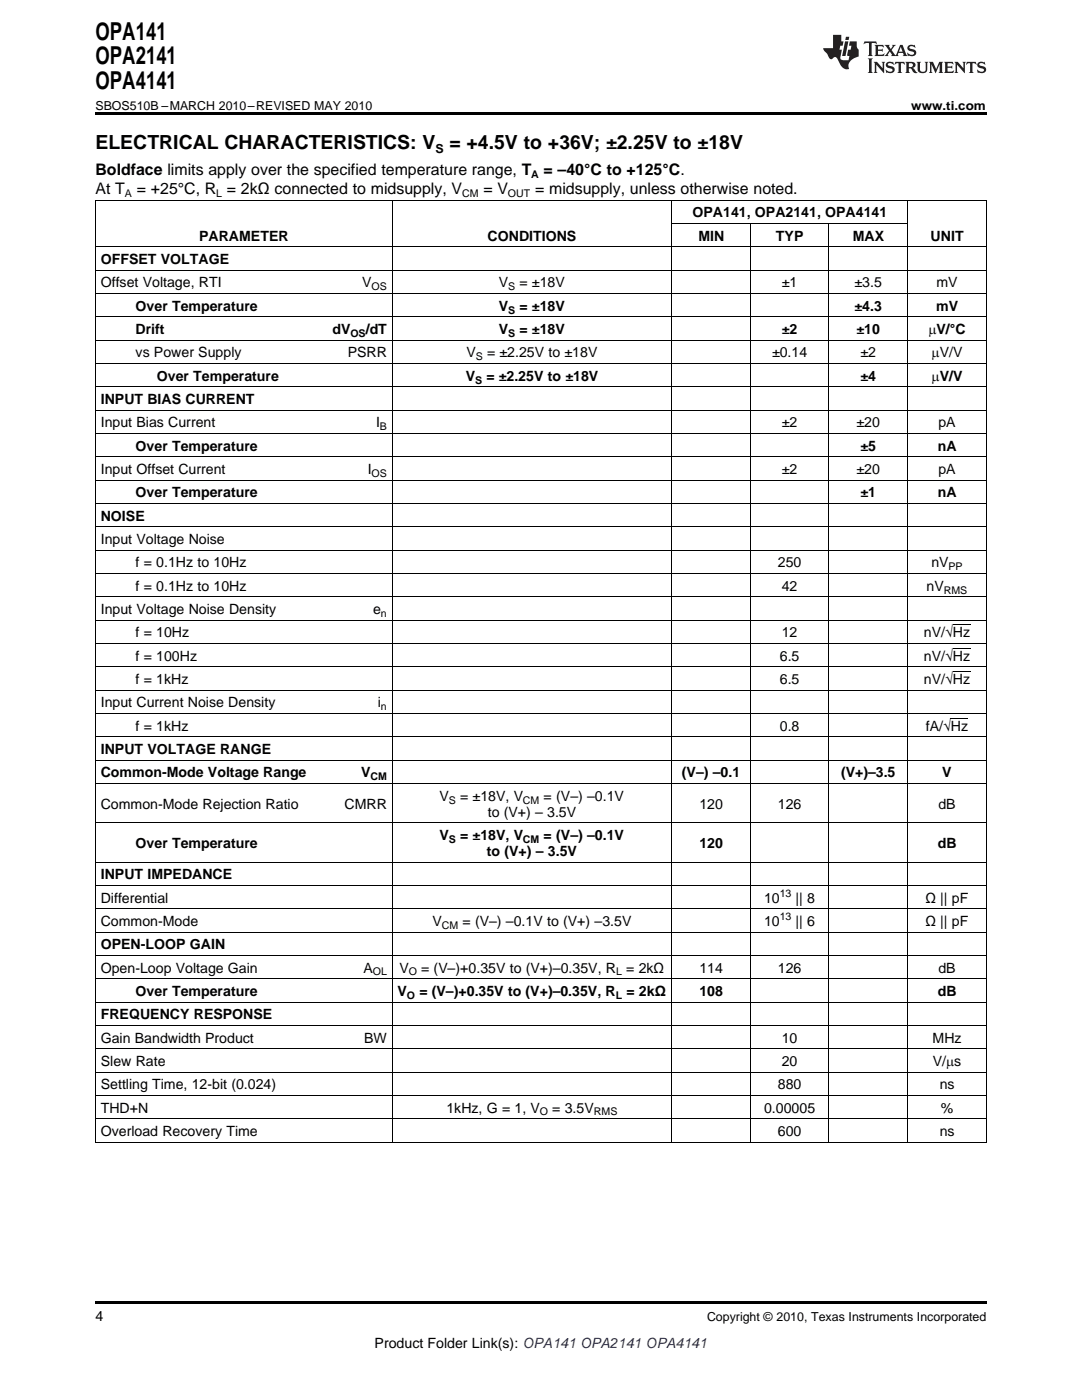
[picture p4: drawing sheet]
<svg xmlns="http://www.w3.org/2000/svg" width="216mm" height="279mm" viewBox="0 0 216 279" stroke-linecap="round" stroke-linejoin="round" font-family="sans-serif">
<defs><g id="words">
<g font-size="4.9">
<text x="19" y="7.9">OPA141</text>
<text x="19" y="12.8">OPA2141</text>
<text x="19" y="17.8">OPA4141</text>
</g>
<g font-size="3.9">
<text x="19" y="29.7">ELECTRICAL CHARACTERISTICS: V</text>
<text x="89.7" y="29.7">= +4.5V to +36V; ±2.25V to ±18V</text>
</g>
<g font-size="3.2">
<text x="19" y="34.9">Boldface limits apply over the specified temperature range, T</text>
<text x="108.5" y="34.9">= –40°C to +125°C.</text>
<text x="19" y="38.7">At T</text>
<text x="27.3" y="38.7">= +25°C, R = 2kΩ connected to midsupply, V</text>
<text x="96.5" y="38.7">= V</text>
<text x="106.8" y="38.7">= midsupply, unless otherwise noted.</text>
</g>
<g font-size="2.8">
<text x="138.2" y="43.4">OPA141, OPA2141, OPA4141</text>
<text x="20.1" y="52.7">OFFSET VOLTAGE</text>
<text x="39.7" y="48">PARAMETER</text>
<text x="97.3" y="48">CONDITIONS</text>
<text x="139.3" y="48">MIN</text>
<text x="154.8" y="48">TYP</text>
<text x="170.1" y="48">MAX</text>
<text x="185.7" y="48">UNIT</text>
<text x="20.1" y="57.4">Offset Voltage, RTI</text>
<text x="72.3" y="57.4">V</text>
<text x="99.6" y="57.4">V</text>
<text x="103.7" y="57.4">= ±18V</text>
<text x="156" y="57.4">±1</text>
<text x="170.5" y="57.4">±3.5</text>
<text x="186.9" y="57.4">mV</text>
<text x="27.1" y="62">Over Temperature</text>
<text x="99.6" y="62">V</text>
<text x="103.7" y="62">= ±18V</text>
<text x="170.5" y="62">±4.3</text>
<text x="186.8" y="62">mV</text>
<text x="27.1" y="66.7">Drift</text>
<text x="27.1" y="71.3">vs Power Supply</text>
<text x="66.3" y="66.7">dV</text>
<text x="69.4" y="71.3">PSRR</text>
<text x="73" y="66.7">/dT</text>
<text x="93.1" y="71.3">V</text>
<text x="97.2" y="71.3">= ±2.25V to ±18V</text>
<text x="99.6" y="66.7">V</text>
<text x="103.7" y="66.7">= ±18V</text>
<text x="154.1" y="71.3">±0.14</text>
<text x="156" y="66.7">±2</text>
<text x="170.9" y="66.7">±10</text>
<text x="171.7" y="71.3">±2</text>
<text x="185.2" y="66.7">mV/°C</text>
<text x="185.9" y="71.3">mV/V</text>
<text x="92.9" y="76">V</text>
<text x="97" y="76">= ±2.25V to ±18V</text>
<text x="171.7" y="76">±4</text>
<text x="185.9" y="76">mV/V</text>
<text x="20.1" y="80.6">INPUT BIAS CURRENT</text>
<text x="20.1" y="85.3">Input Bias Current</text>
<text x="27.1" y="90">Over Temperature</text>
<text x="75" y="85.3">I</text>
<text x="156" y="85.3">±2</text>
<text x="170.9" y="85.3">±20</text>
<text x="171.7" y="90">±5</text>
<text x="187.1" y="90">nA</text>
<text x="187.3" y="85.3">pA</text>
<text x="20.1" y="94.6">Input Offset Current</text>
<text x="73.4" y="94.6">I</text>
<text x="156" y="94.6">±2</text>
<text x="170.9" y="94.6">±20</text>
<text x="187.3" y="94.6">pA</text>
<text x="27.1" y="99.3">Over Temperature</text>
<text x="171.7" y="99.3">±1</text>
<text x="187.1" y="99.3">nA</text>
<text x="20.1" y="103.9">NOISE</text>
<text x="20.1" y="108.6">Input Voltage Noise</text>
<text x="27.1" y="113.2">f = 0.1Hz to 10Hz</text>
<text x="155.2" y="113.2">250</text>
<text x="185.8" y="113.2">nV</text>
<text x="27.1" y="117.9">f = 0.1Hz to 10Hz</text>
<text x="156" y="117.9">42</text>
<text x="184.9" y="117.9">nV</text>
<text x="20.1" y="122.6">Input Voltage Noise Density</text>
<text x="74.5" y="122.6">e</text>
<text x="27.1" y="127.2">f = 10Hz</text>
<text x="27.1" y="131.9">f = 100Hz</text>
<text x="155.6" y="131.9">6.5</text>
<text x="156" y="127.2">12</text>
<text x="184.4" y="127.2">nV/√Hz</text>
<text x="184.4" y="131.9">nV/√Hz</text>
<text x="27.1" y="136.5">f = 1kHz</text>
<text x="155.6" y="136.5">6.5</text>
<text x="184.4" y="136.5">nV/√Hz</text>
<text x="20.1" y="141.2">Input Current Noise Density</text>
<text x="75.4" y="141.2">i</text>
<text x="27.1" y="145.8">f = 1kHz</text>
<text x="155.6" y="145.8">0.8</text>
<text x="184.7" y="145.8">fA/√Hz</text>
<text x="20.1" y="150.5">INPUT VOLTAGE RANGE</text>
<text x="20.1" y="155.2">Common-Mode Voltage Range</text>
<text x="72.1" y="155.2">V</text>
<text x="136.1" y="155.2">(V–) –0.1</text>
<text x="167.8" y="155.2">(V+)–3.5</text>
<text x="188" y="155.2">V</text>
<text x="20.1" y="161.4">Common-Mode Rejection Ratio</text>
<text x="68.8" y="161.4">CMRR</text>
<text x="87.7" y="159.8">V</text>
<text x="91.8" y="159.8">= ±18V, V</text>
<text x="108.5" y="159.8">= (V–) –0.1V</text>
<text x="139.6" y="161.4">120</text>
<text x="155.2" y="161.4">126</text>
<text x="187.3" y="161.4">dB</text>
<text x="87.7" y="167.6">V</text>
<text x="91.8" y="167.6">= ±18V, V</text>
<text x="97.3" y="163">to (V+) – 3.5V</text>
<text x="108.5" y="167.6">= (V–) –0.1V</text>
<text x="27.1" y="169.2">Over Temperature</text>
<text x="97.2" y="170.8">to (V+) – 3.5V</text>
<text x="139.6" y="169.2">120</text>
<text x="187.1" y="169.2">dB</text>
<text x="20.1" y="175.5">INPUT IMPEDANCE</text>
<text x="20.1" y="180.1">Differential</text>
<text x="20.1" y="184.8">Common-Mode</text>
<text x="86.3" y="184.8">V</text>
<text x="92.3" y="184.8">= (V–) –0.1V to (V+) –3.5V</text>
<text x="152.5" y="180.1">10</text>
<text x="152.5" y="184.8">10</text>
<text x="158.7" y="180.1">|| 8</text>
<text x="158.7" y="184.8">|| 6</text>
<text x="184.7" y="180.1">Ω || pF</text>
<text x="184.7" y="184.8">Ω || pF</text>
<text x="20.1" y="189.4">OPEN-LOOP GAIN</text>
<text x="20.1" y="194.1">Open-Loop Voltage Gain</text>
<text x="72.5" y="194.1">A</text>
<text x="79.7" y="194.1">V</text>
<text x="84" y="194.1">= (V–)+0.35V to (V+)–0.35V, R</text>
<text x="125" y="194.1">= 2kΩ</text>
<text x="139.6" y="194.1">114</text>
<text x="155.2" y="194.1">126</text>
<text x="187.3" y="194.1">dB</text>
<text x="20.1" y="203.4">FREQUENCY RESPONSE</text>
<text x="27.1" y="198.8">Over Temperature</text>
<text x="79.3" y="198.8">V</text>
<text x="83.7" y="198.8">= (V–)+0.35V to (V+)–0.35V, R</text>
<text x="125" y="198.8">= 2kΩ</text>
<text x="139.6" y="198.8">108</text>
<text x="187.1" y="198.8">dB</text>
<text x="20.1" y="208.1">Gain Bandwidth Product</text>
<text x="72.7" y="208.1">BW</text>
<text x="156" y="208.1">10</text>
<text x="186.1" y="208.1">MHz</text>
<text x="20.1" y="212.7">Slew Rate</text>
<text x="156" y="212.7">20</text>
<text x="186.1" y="212.7">V/ms</text>
<text x="20.1" y="217.4">Settling Time, 12-bit (0.024)</text>
<text x="155.2" y="217.4">880</text>
<text x="187.5" y="217.4">ns</text>
<text x="20.1" y="222">THD+N</text>
<text x="20.1" y="226.7">Overload Recovery Time</text>
<text x="89.1" y="222">1kHz, G = 1, V</text>
<text x="110.2" y="222">= 3.5V</text>
<text x="152.5" y="222">0.00005</text>
<text x="155.2" y="226.7">600</text>
<text x="187.5" y="226.7">ns</text>
<text x="187.7" y="222">%</text>
<text x="19" y="263.6">4</text>
<text x="74.8" y="269">Product Folder Link(s): OPA141 OPA2141 OPA4141</text>
</g>
<text font-size="2.8" fill="#fff" x="27.1" y="76">xxxOver Temperature</text>
<g font-size="2.5">
<text x="19" y="21.9">SBOS510B –MARCH 2010–REVISED MAY 2010</text>
<text x="181.8" y="21.9">www.ti.com</text>
<text x="86.9" y="30.5">S</text>
<text x="141.1" y="263.6">Copyright © 2010, Texas Instruments Incorporated</text>
</g>
<g font-size="2.1">
<text x="106" y="35.5">A</text>
<text x="24.9" y="39.4">A</text>
<text x="43.1" y="39.4">L</text>
<text x="92.2" y="39.4">CM</text>
<text x="101.4" y="39.4">OUT</text>
<text x="74.2" y="57.9">OS</text>
<text x="101.4" y="57.9">S</text>
<text x="101.4" y="62.6">S</text>
<text x="69.9" y="67.2">OS</text>
<text x="94.9" y="71.9">S</text>
<text x="101.4" y="67.2">S</text>
<text x="94.8" y="76.6">S</text>
<text x="75.8" y="85.9">B</text>
<text x="74.2" y="95.2">OS</text>
<text x="189.3" y="113.8">PP</text>
<text x="188.3" y="118.5">RMS</text>
<text x="76" y="123.1">n</text>
<text x="76" y="141.7">n</text>
<text x="73.9" y="155.7">CM</text>
<text x="89.6" y="160.4">S</text>
<text x="104.4" y="160.4">CM</text>
<text x="89.6" y="168.2">S</text>
<text x="104.4" y="168.2">CM</text>
<text x="155.6" y="179">13</text>
<text x="88.2" y="185.3">CM</text>
<text x="155.6" y="183.7">13</text>
<text x="74.4" y="194.7">OL</text>
<text x="81.6" y="194.7">O</text>
<text x="122.9" y="194.7">L</text>
<text x="81.2" y="199.3">O</text>
<text x="122.9" y="199.3">L</text>
<text x="107.7" y="222.6">O</text>
<text x="118.5" y="222.6">RMS</text>
</g>
</g></defs>
<g fill="#231f20">
<path d="M172.5 8.3l-.1 .5 .4-.2h.6v.1v2.1l-.2 .4h.9l-.2-.4v-2.1l.1-.1h.5l.5 .2-.2-.5zM174.5 9l.2 .3v1.5l-.2 .4h1.8l.2-.6a1.04 1.04 0 0 1-1.3 .2v-.7h.6l.3 .2v-.6l-.3 .2h-.6v-.6l.8-.1 .4 .3-.2-.5zM176.5 9l.9 1.1-.9 1.1h.8l-.2-.2 .4-.7 .5 .7-.2 .2h1.5l-.2-.2 .2-.4h.9l.1 .4-.2 .2h1l-.3-.3-.7-1.9h-.5l-.9 2-.8-1 .9-1h-.8l.1 .3-.4 .5-.3-.6 .1-.2zM179.7 9.3l.4 1h-.7zM181.3 9.1a.63 .63 0 0 0-.2 .7 .63 .63 0 0 0 .6 .4l.6 .2 .1 .2a.75 .75 0 0 1-.7 .4 .75 .75 0 0 1-.6-.5l.1 .7 .1-.1a1.11 1.11 0 0 0 1.5-.6 1.13 1.13 0 0 0-1.2-.8l-.1-.4a1.04 1.04 0 0 1 1.2 .2l-.2-.5-.2 .1-.4-.2zM173.2 11.7l.2 .3v2.2l-.2 .4h1l-.3-.4v-2.2l.3-.3zM174.3 12.3l.3 .4v1.5l-.3 .4h.8l-.2-.4v-1.3l1.5 1.7v-1.9l.2-.4h-.7l.2 .4v.9l-1.1-1.3zM177 12.5a.62 .62 0 0 0-.2 .7 .62 .62 0 0 0 .6 .4l.6 .1 .1 .3a.76 .76 0 0 1-.7 .3 .76 .76 0 0 1-.7-.4l.2 .7 .1-.1a1.11 1.11 0 0 0 1.5-.6 1.13 1.13 0 0 0-1.2-.8l-.1-.4a1.04 1.04 0 0 1 1.2 .2l-.2-.6-.2 .1-.5-.1zM178.7 12.3l-.2 .7a.61 .61 0 0 1 .8-.4v1.6l-.2 .4h.9l-.2-.4v-1.6a.63 .63 0 0 1 .7 .4l-.1-.7zM180.6 12.3l.3 .4v1.5l-.3 .4h1l-.2-.2-.1-.8 .6 .2a.76 .76 0 0 0 1.2 .7l-1-1a.58 .58 0 0 0 .6-.5 .58 .58 0 0 0-.5-.6zM181.4 12.7l.1-.1a.45 .45 0 0 1 .5 .1 .45 .45 0 0 1 .1 .5l-.8 .2zM182.9 12.3l.2 .2a2.17 2.17 0 0 0 .3 1.9 .99 .99 0 0 0 1.6-.6v-1.1l.2-.4h-.7l.2 .2a1.92 1.92 0 0 1-.2 1.8 .6 .6 0 0 1-.9-.5v-1.1l.2-.4zM185.4 12.3l.2 .4v1.5l-.2 .4h.7l-.2-.4v-1.4l.8 1.8 .8-1.8v1.4l-.2 .4h.9l-.2-.4v-1.5l.2-.4h-.8l-.6 1.5-.6-1.5zM188.4 12.3l.2 .4v1.5l-.2 .4h1.8l.1-.6a1.04 1.04 0 0 1-1.2 .2v-.7h.5l.4 .2v-.6l-.4 .2h-.5v-.7h.8l.3 .3-.1-.6zM190.5 12.3l.2 .4v1.5l-.2 .4h.7l-.2-.4v-1.3l1.5 1.7v-1.9l.2-.4h-.7l.2 .4v.9l-1.1-1.3zM192.9 12.3l-.1 .7a.61 .61 0 0 1 .7-.4l.1 1.6-.3 .4h1l-.3-.4 .1-1.6a.63 .63 0 0 1 .7 .4l-.1-.7zM195.2 12.5a.62 .62 0 0 0-.2 .7 .62 .62 0 0 0 .6 .4l.6 .1 .1 .3a.76 .76 0 0 1-.7 .3 .76 .76 0 0 1-.6-.4l.1 .7 .1-.1a1.11 1.11 0 0 0 1.6-.6 1.13 1.13 0 0 0-1.3-.8l-.1-.4a1.04 1.04 0 0 1 1.2 .2l-.1-.6-.2 .1-.5-.1z"/>
<path d="M166.2 7v2.6h-1.9v.4l.8 .9a.91 .91 0 0 0 1 .9 .56 .56 0 0 1 .5-.4 .56 .56 0 0 1 .5 .3l.4 .8a1.53 1.53 0 0 0 1.9 1.2 1.54 1.54 0 0 1 1-2.1l.9-.3v-1.4a1.52 1.52 0 0 1-.4-1.6h-1.3l-.2 .8h.5l-.2 .8h-.5l-.1 1v.2l.4 .1-.2 .8a1.93 1.93 0 0 1-1.6-.2l.3-1.9h-.5l.2-.8h.4l.2-.8h-.4v-1.3zM168.6 8.3l-.6 2.9h.7l.6-2.9zM168.8 7.3l-.1 .7h.6l.2-.7z"/>
</g>
<path d="M19 22.5h177.8v.5h-177.8zM19 259.7h177.8v.5h-177.8z" fill="#000"/>
<g fill="none" stroke="#000" stroke-width=".2">
<path d="M19 40h177.8M19 58.6h177.8M19 53.9h177.8M19 49.3h177.8M19.1 40v188M78.2 40v188M134 40v188M134.1 44.6h47.1M149.7 44.7v183.3M165.4 44.7v183.3M181.1 40v188M196.8 40v188"/>
<path d="M19 77.2h177.8M19 72.5h177.8M19 67.9h177.8M19 63.2h177.8M19 95.8h177.8M19 91.2h177.8M19 86.5h177.8M19 81.9h177.8M19 119.1h177.8M19 114.5h177.8M19 109.8h177.8M19 105.1h177.8"/>
<path d="M19 100.5h177.8M19 137.7h177.8M19 133.1h177.8M19 128.4h177.8M19 123.8h177.8M190.1 134h3.5M190.1 129.4h3.5M190.1 124.7h3.5M19 156.4h177.8M19 151.7h177.8M19 147.1h177.8M19 142.4h177.8"/>
<path d="M189.7 143.4h3.4M19 176.7h177.8M19 172h177.8M19 164.2h177.8M19 200h177.8M19 195.3h177.8M19 190.7h177.8M19 186h177.8M19 181.3h177.8M19 218.6h177.8M19 213.9h177.8M19 209.3h177.8"/>
<path d="M19 204.6h177.8M19 227.9h177.8M19 223.3h177.8"/>
</g>
<use href="#words"/>
</svg>
